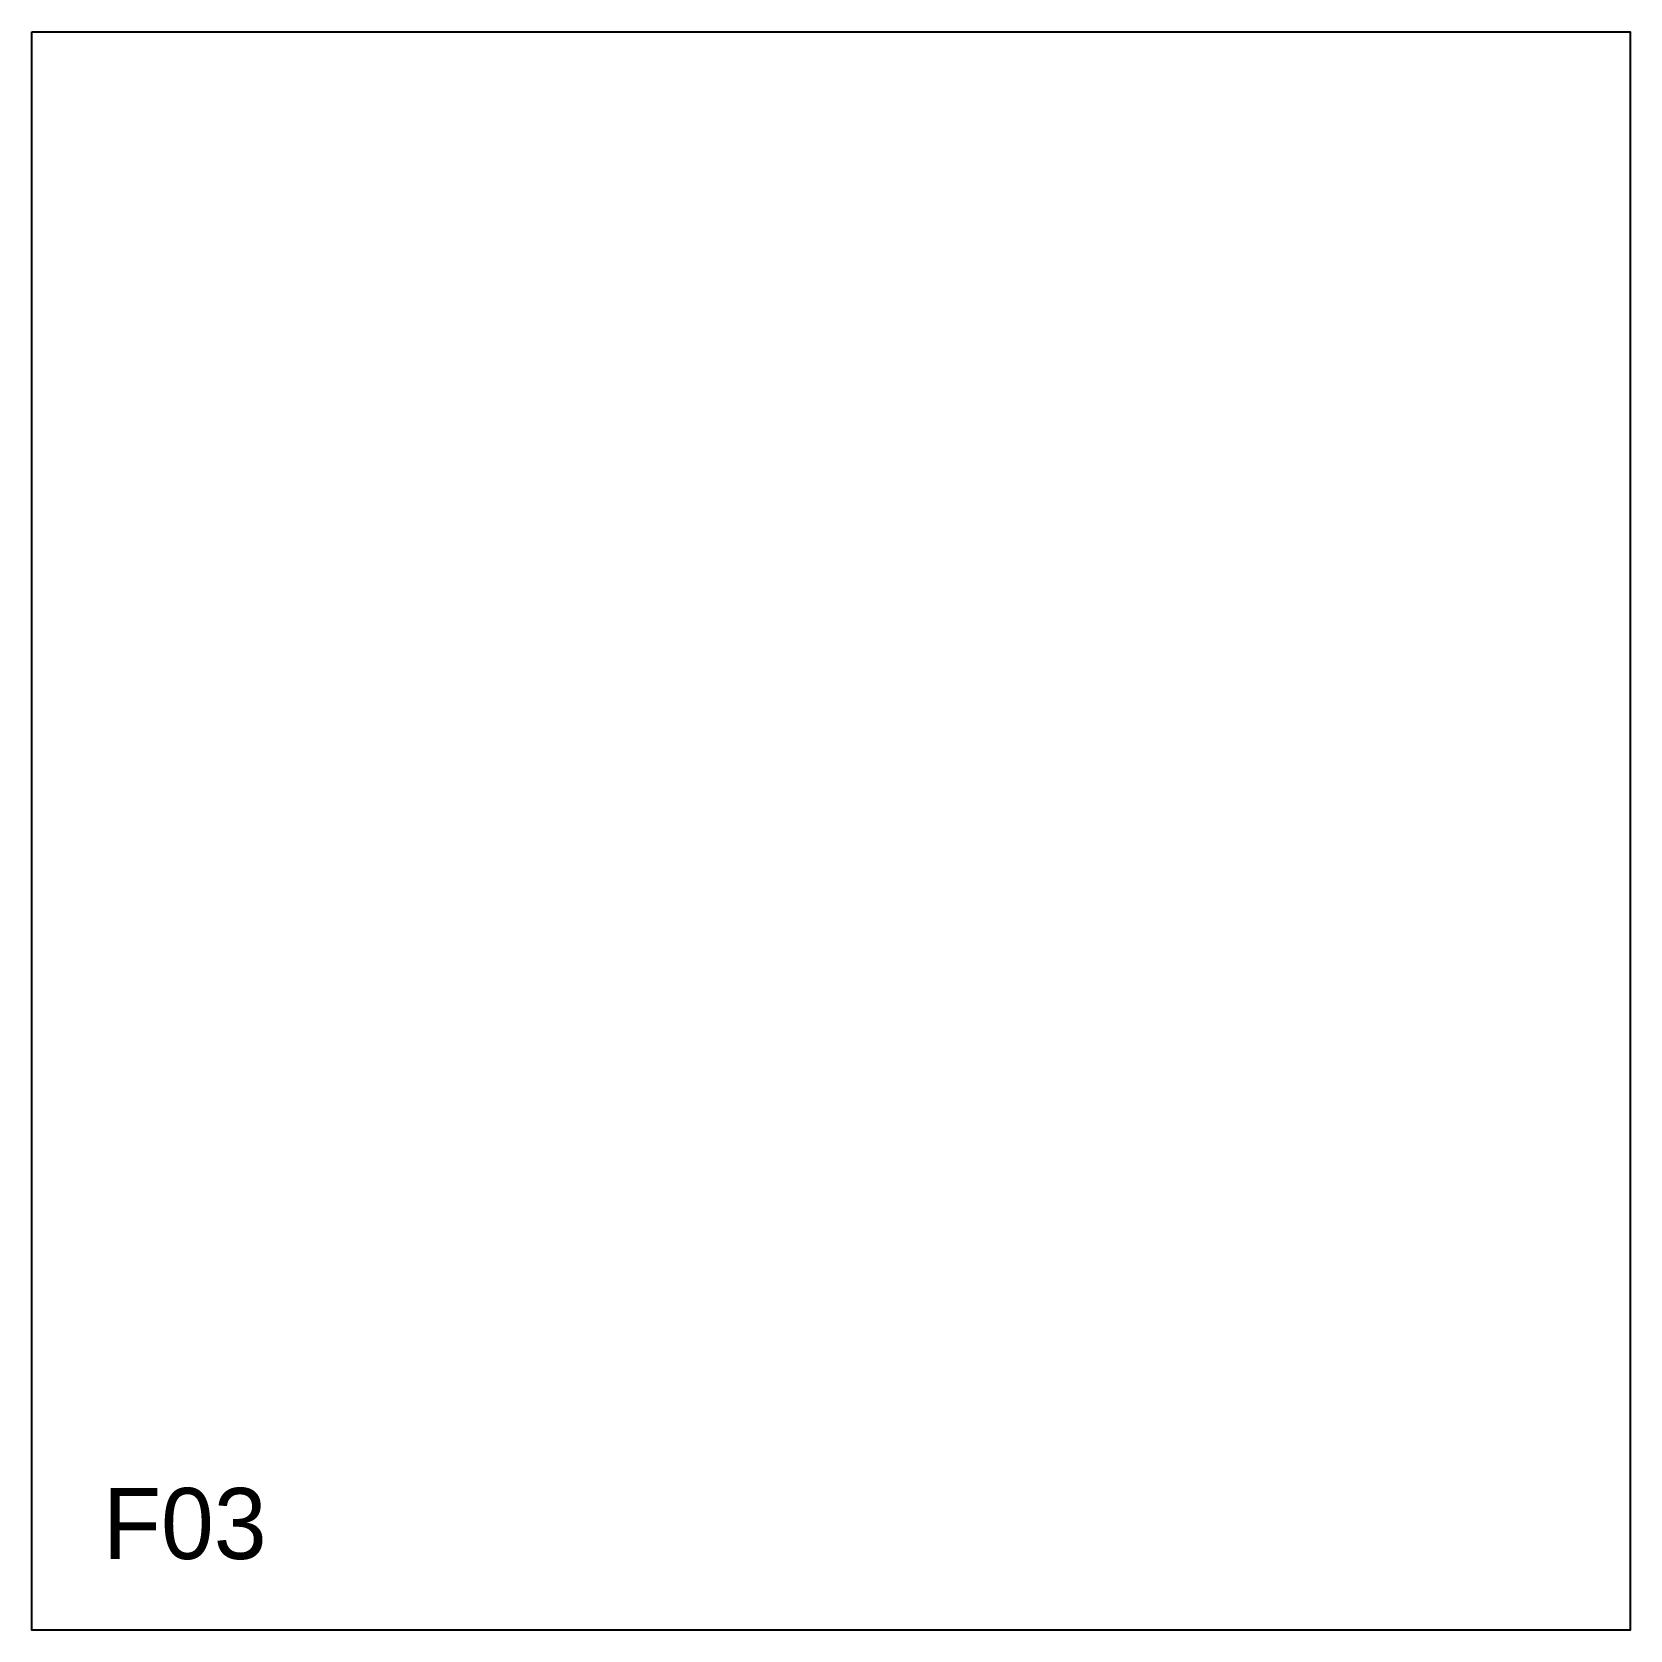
# Model space of a CAD drawing. Header units: millimetres. Extents: x 0 to 900, y 0 to 900.
import ezdxf

# ---------------------------------------------------------------- set-up
doc = ezdxf.new("R2010")
doc.units = ezdxf.units.MM
doc.layers.add('CUT', color=1, linetype='Continuous')
doc.layers.add('ID', color=3, linetype='Continuous')

msp = doc.modelspace()

# ---------------------------------------------------------------- linework, layer by layer
at = {"layer": 'CUT'}
msp.add_lwpolyline([(0, 900), (900, 900), (900, 0), (0, 0), (0, 900)], close=True, dxfattribs=at)

# ---------------------------------------------------------------- texts
at = {"layer": 'ID'}
msp.add_text('F03', height=40, dxfattribs=at).set_placement((40, 40))

doc.saveas('drawing.dxf')
